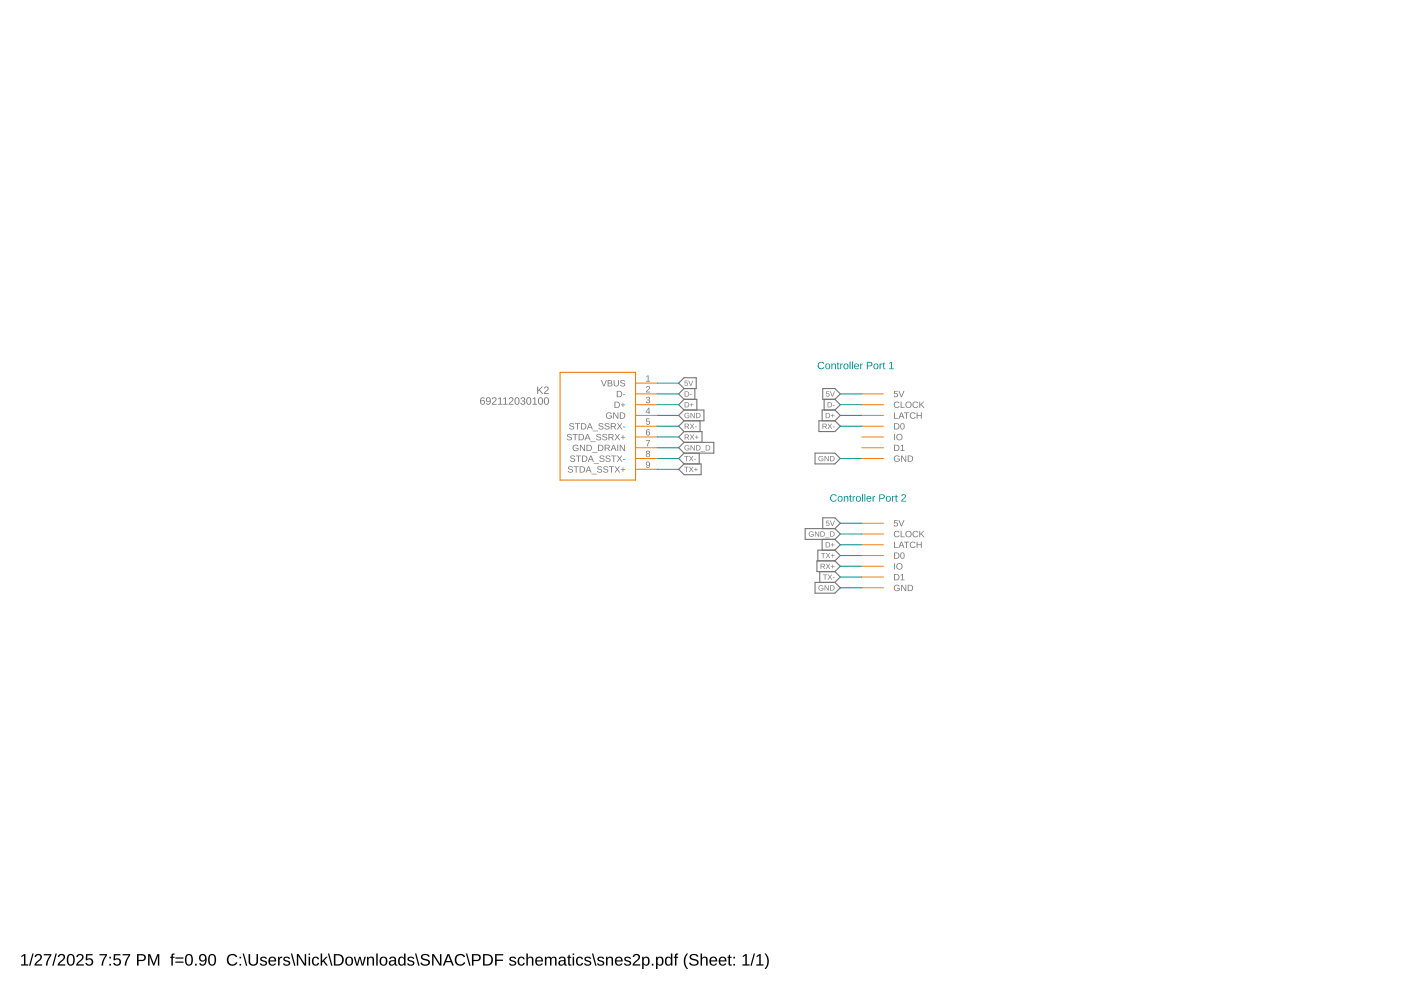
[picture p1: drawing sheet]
<svg xmlns="http://www.w3.org/2000/svg" width="297mm" height="210mm" viewBox="0 0 297 210" stroke-linecap="round" stroke-linejoin="round" font-family="sans-serif">
<path d="M4.5 202.7l.6-.4h.3v2.2h.6v.2h-1.5v-.2h.6v-1.9l-.6 .4zM6.9 202.2h.2l-.7 2.6h-.2zM7.6 202.4a.79 .79 0 0 1 1.2 .2 .79 .79 0 0 1-.4 1.1l-.7 .8h1.2v.2h-1.6l.1-.4 .5-.6a.72 .72 0 0 0 .4-1.2l-.5 .1-.2 .3h-.3zM9.3 202.3h1.6l-.7 1.6-.1 .8h-.4a3.8 3.8 0 0 1 .9-2.1h-1.3zM11.8 202.2h.3l-.7 2.6h-.3zM12.5 202.4a.79 .79 0 0 1 1.2 .2 .79 .79 0 0 1-.4 1.1l-.7 .8h1.2v.2h-1.6l.1-.4 .6-.6a.72 .72 0 0 0 .3-1.2l-.5 .1-.1 .3h-.4zM14.5 202.4a.91 .91 0 0 1 1.1 .1 .91 .91 0 0 1 .2 1 .89 .89 0 0 1-.3 1.1 .89 .89 0 0 1-1.1-.2l-.2-.5v-.8zM14.7 202.6a1.65 1.65 0 0 0 .1 1.9h.2a1.12 1.12 0 0 0 .5-1.6l-.3-.4zM16.4 202.4a.79 .79 0 0 1 1.3 .2 .79 .79 0 0 1-.5 1.1l-.7 .8h1.3v.2h-1.6l.1-.4 .5-.6a.72 .72 0 0 0 .4-1.2l-.6 .1-.1 .3h-.3zM18.2 202.3h1.4v.3h-1.1v.7a.83 .83 0 0 1 1.1 .2 .83 .83 0 0 1-.1 1.1 .83 .83 0 0 1-1.1 0l-.3-.4 .3-.1a.55 .55 0 0 0 .8 .3 .55 .55 0 0 0 .1-.9 .55 .55 0 0 0-.8 .1h-.3zM21.1 202.3h1.6l-.7 1.6-.1 .8h-.4a3.8 3.8 0 0 1 .9-2.1h-1.3zM23.2 202.9h.3v.3h-.3zM23.2 204.4h.3v.3h-.3zM24.1 202.3h1.4v.3h-1.1v.7a.83 .83 0 0 1 1.1 .2 .83 .83 0 0 1-.1 1.1 .83 .83 0 0 1-1.1 0l-.3-.4 .3-.1a.55 .55 0 0 0 .8 .3 .55 .55 0 0 0 .1-.9 .55 .55 0 0 0-.8 .1h-.3zM26 202.3h1.6l-.7 1.6-.1 .8h-.4a3.8 3.8 0 0 1 .9-2.1h-1.3zM29 202.3a2.12 2.12 0 0 1 1.7 .2 .76 .76 0 0 1 .2 .8 .76 .76 0 0 1-.8 .5h-.7v.9h-.4zM29.4 202.6v.9h1a.49 .49 0 0 0-.1-.9zM31.4 202.3h.4l.8 2.1 .7-2.1h.5v2.4h-.3v-2.1l-.8 2.1h-.2l-.8-2.1v2.1h-.3zM36.4 202.3l.6-.1v.2l-.3 .2-.1 .3h.4v.2h-.4v1.6h-.3v-1.6h-.2v-.2h.2zM37.2 203h1.7v.2h-1.7zM37.2 203.9h1.7v.2h-1.7zM39.6 202.4a.91 .91 0 0 1 1 .1 .91 .91 0 0 1 .3 1 .89 .89 0 0 1-.3 1.1 .89 .89 0 0 1-1.2-.2l-.2-.5v-.8zM39.7 202.6a1.65 1.65 0 0 0 .2 1.9h.2a1.12 1.12 0 0 0 .4-1.6l-.3-.4zM41.4 204.3h.3v.4h-.3zM42.4 202.5a.89 .89 0 0 1 1.1-.1 .89 .89 0 0 1 .3 1.1 .94 .94 0 0 1-.3 1 .94 .94 0 0 1-1.1 0l-.2-.2 .3-.1a.52 .52 0 0 0 .7 .3 .52 .52 0 0 0 .3-.7v-.2a.78 .78 0 0 1-1.2 .1 .78 .78 0 0 1 .1-1.2zM42.4 203.1a.55 .55 0 0 0 1.1 0 .55 .55 0 0 0-1.1 0zM44.5 202.4a.91 .91 0 0 1 1.1 .1 .91 .91 0 0 1 .2 1 .89 .89 0 0 1-.3 1.1 .89 .89 0 0 1-1.2-.2l-.2-.5v-.8zM44.7 202.6a1.65 1.65 0 0 0 .1 1.9h.2a1.12 1.12 0 0 0 .4-1.6l-.3-.4zM48.4 202.6a1.21 1.21 0 0 1 1.9 .3l-.3 .1a.9 .9 0 0 0-1.3-.3 .9 .9 0 0 0-.2 1.3 .84 .84 0 0 0 .8 .5 .84 .84 0 0 0 .8-.5l.2 .1a1.25 1.25 0 0 1-1.8 .4 1.25 1.25 0 0 1-.1-1.9zM50.8 202.9h.3v.3h-.3zM50.8 204.4h.3v.3h-.3zM51.4 202.2h.3l.7 2.6h-.2zM52.7 202.3h.3v1.5a.68 .68 0 0 0 .7 .7 .68 .68 0 0 0 .7-.7v-1.5h.3v1.5a1.01 1.01 0 0 1-1 1 1.01 1.01 0 0 1-1-1zM55.3 203a.85 .85 0 0 1 1.3 .3h-.3a.39 .39 0 0 0-.5-.3 .39 .39 0 0 0-.2 .5l.1 .1a.67 .67 0 0 1 .7 .2 .67 .67 0 0 1 .1 .7 .91 .91 0 0 1-1.4-.2l.3-.1a.45 .45 0 0 0 .5 .4 .45 .45 0 0 0 .3-.5l-.1-.1a.82 .82 0 0 1-.9-.8zM57.1 203.1a.85 .85 0 0 1 1-.2 .85 .85 0 0 1 .5 1h-1.4a.54 .54 0 0 0 .4 .6 .54 .54 0 0 0 .6-.3l.3 .1a.92 .92 0 0 1-1.3 .3 .92 .92 0 0 1-.2-1.3zM57.4 203.2l-.2 .4h1l-.3-.5zM59 202.9h.2l.1 .3 .1-.3 .4-.1v.3h-.3l-.2 .3v1.3h-.3zM60.2 203a.85 .85 0 0 1 1.3 .3h-.3a.39 .39 0 0 0-.5-.3 .39 .39 0 0 0-.2 .5l.2 .1a.67 .67 0 0 1 .6 .2 .67 .67 0 0 1 .1 .7 .91 .91 0 0 1-1.4-.2l.3-.1a.45 .45 0 0 0 .5 .4 .45 .45 0 0 0 .4-.5l-.1-.1a.82 .82 0 0 1-1-.8zM61.7 202.2h.2l.7 2.6h-.2zM62.9 202.3h.4l1.3 2.1v-2.1h.3v2.4h-.4l-1.3-2v2h-.3zM65.4 202.2h.3v.3h-.3zM65.4 202.9h.3v1.8h-.3zM66.3 203.1a.76 .76 0 0 1 1.3 .3h-.3a.48 .48 0 0 0-.6-.3 .48 .48 0 0 0-.2 .7 .48 .48 0 0 0 .2 .7 .48 .48 0 0 0 .6-.4l.4 .1a.79 .79 0 0 1-1 .5 .79 .79 0 0 1-.6-.9zM68 202.2h.3v1.6l.8-.9h.4l-.8 .8 .8 1h-.3l-.7-.8-.2 .2v.6h-.3zM69.5 202.2h.3l.7 2.6h-.3zM70.8 202.3h.8a1.22 1.22 0 0 1 1.3 1.2 1.22 1.22 0 0 1-1.2 1.2h-.9zM71.1 202.6v1.9h.6a1 1 0 0 0 .8-1.3 1 1 0 0 0-1.4-.6zM73.4 203.1a.94 .94 0 0 1 1.5 .5 .94 .94 0 0 1-1.1 1.1l-.4-.2-.2-.4zM73.7 203.1a.86 .86 0 0 0 .3 1.4 .79 .79 0 0 0 .5-.7 .79 .79 0 0 0-.5-.7zM75 202.9h.3l.4 1.6 .4-1.6h.4l.4 1.6 .4-1.6h.3l-.6 1.8h-.3l-.4-1.6-.4 1.6h-.4zM77.8 202.9h.3v.3a.63 .63 0 0 1 .7-.4 .63 .63 0 0 1 .5 .7v1.2h-.3v-1.2a.45 .45 0 0 0-.5-.5 .45 .45 0 0 0-.4 .6v1.1h-.3zM79.8 202.2h.3v2.5h-.3zM80.7 203.1a.94 .94 0 0 1 1.5 .5 .94 .94 0 0 1-1.2 1.1l-.3-.2-.2-.4zM81 203.1a.86 .86 0 0 0 .3 1.4 .79 .79 0 0 0 .5-.7 .79 .79 0 0 0-.5-.7zM82.7 202.9a.74 .74 0 0 1 .8-.1 .74 .74 0 0 1 .5 .7v.9l.3 .1v.2h-.4l-.2-.3a.63 .63 0 0 1-.8 .4 .63 .63 0 0 1-.4-.8 .63 .63 0 0 1 .7-.4h.5a.42 .42 0 0 0-.3-.5 .42 .42 0 0 0-.6 .3l-.3-.1zM82.9 203.9a.41 .41 0 0 0 .1 .7 .41 .41 0 0 0 .6-.4l.1-.4zM84.6 203.1l.5-.3 .6 .3v-.9h.3v2.5h-.3v-.3a.71 .71 0 0 1-.9 .3 .71 .71 0 0 1-.4-.9zM84.8 203.2a.91 .91 0 0 0 .4 1.3 .79 .79 0 0 0 .5-.7 .79 .79 0 0 0-.5-.7zM86.6 203a.85 .85 0 0 1 1.2 .3h-.3a.39 .39 0 0 0-.4-.3 .39 .39 0 0 0-.3 .5l.2 .1a.67 .67 0 0 1 .7 .2 .67 .67 0 0 1 .1 .7 .91 .91 0 0 1-1.5-.2l.3-.1a.45 .45 0 0 0 .5 .4 .45 .45 0 0 0 .4-.5l-.1-.1a.82 .82 0 0 1-1-.8zM88 202.2h.3l.7 2.6h-.3zM89.3 202.6a1.11 1.11 0 0 1 1.8 .2l-.3 .1a.63 .63 0 0 0-.7-.4 .63 .63 0 0 0-.5 .5l.6 .3a.75 .75 0 0 1 1 .8 .75 .75 0 0 1-1 .7 .89 .89 0 0 1-1.1-.7h.3a.73 .73 0 0 0 .8 .4 .73 .73 0 0 0 .6-.5l-.7-.4a.72 .72 0 0 1-.8-1zM91.6 202.3h.4l1.3 2.1v-2.1h.3v2.4h-.4l-1.3-2v2h-.3zM94.9 202.3h.4l.9 2.4h-.3l-.3-.7h-1.1l-.3 .7h-.3zM95.1 202.5l-.5 1.3h.9zM96.7 202.6a1.21 1.21 0 0 1 1.9 .3l-.3 .1a.9 .9 0 0 0-1.3-.3 .9 .9 0 0 0-.1 1.3 .84 .84 0 0 0 .7 .5 .84 .84 0 0 0 .8-.5l.3 .1a1.25 1.25 0 0 1-1.9 .4 1.25 1.25 0 0 1-.1-1.9zM98.8 202.2h.3l.7 2.6h-.3zM100.1 202.3a2.12 2.12 0 0 1 1.6 .2 .76 .76 0 0 1 .2 .8 .76 .76 0 0 1-.8 .5h-.7v.9h-.3zM100.4 202.6v.9h1a.49 .49 0 0 0 0-.9zM102.4 202.3h.8a1.22 1.22 0 0 1 1.3 1.2 1.22 1.22 0 0 1-1.2 1.2h-.9zM102.7 202.6v1.9h.6a1 1 0 0 0 .9-1.3 1 1 0 0 0-1.5-.6zM105 202.3h1.7v.3h-1.4v.9h1.4v.2h-1.4v1h-.3zM108.2 203a.85 .85 0 0 1 1.2 .3h-.3a.39 .39 0 0 0-.4-.3 .39 .39 0 0 0-.3 .5l.2 .1a.67 .67 0 0 1 .7 .2 .67 .67 0 0 1 .1 .7 .91 .91 0 0 1-1.5-.2l.3-.1a.45 .45 0 0 0 .5 .4 .45 .45 0 0 0 .4-.5l-.1-.1a.82 .82 0 0 1-1-.8zM109.9 203.1a.76 .76 0 0 1 1.4 .3h-.4a.48 .48 0 0 0-.6-.3 .48 .48 0 0 0-.2 .7 .48 .48 0 0 0 .2 .7 .48 .48 0 0 0 .6-.4l.4 .1a.79 .79 0 0 1-1 .5 .79 .79 0 0 1-.6-.9zM111.6 202.2h.3v1a.63 .63 0 0 1 .7-.4 .63 .63 0 0 1 .5 .7v1.2h-.3v-1.2a.45 .45 0 0 0-.5-.5 .45 .45 0 0 0-.4 .6v1.1h-.3zM113.7 203.1a.85 .85 0 0 1 1-.2 .85 .85 0 0 1 .4 1h-1.3a.54 .54 0 0 0 .3 .6 .54 .54 0 0 0 .7-.3l.3 .1a.92 .92 0 0 1-1.3 .3 .92 .92 0 0 1-.2-1.3zM113.9 203.2l-.1 .4h1l-.3-.5zM115.5 202.9h.3v.3a.58 .58 0 0 1 .6-.4 .58 .58 0 0 1 .5 .4 .58 .58 0 0 1 .7-.4 .58 .58 0 0 1 .4 .7v1.2h-.3v-1.4a.41 .41 0 0 0-.6-.2 .41 .41 0 0 0-.2 .5v1.1h-.3v-1.4a.41 .41 0 0 0-.5-.2 .41 .41 0 0 0-.3 .5v1.1h-.3zM118.7 202.9a.74 .74 0 0 1 .8-.1 .74 .74 0 0 1 .4 .7v.9l.3 .1v.2h-.4l-.2-.3a.63 .63 0 0 1-.8 .4 .63 .63 0 0 1-.4-.8 .63 .63 0 0 1 .8-.4h.4a.42 .42 0 0 0-.3-.5 .42 .42 0 0 0-.5 .3l-.3-.1zM118.8 203.9a.41 .41 0 0 0 .1 .7 .41 .41 0 0 0 .6-.4l.1-.4zM120.6 202.4h.2v.5h.3v.2h-.3v1.2l.1 .2h.3v.2h-.6l-.1-.1v-1.5h-.3v-.2h.3zM121.4 202.2h.3v.3h-.3zM121.4 202.9h.3v1.8h-.3zM122.3 203.1a.76 .76 0 0 1 1.3 .3h-.3a.48 .48 0 0 0-.6-.3 .48 .48 0 0 0-.3 .7 .48 .48 0 0 0 .3 .7 .48 .48 0 0 0 .6-.4l.3 .1a.79 .79 0 0 1-.9 .5 .79 .79 0 0 1-.6-.9zM124.1 203a.85 .85 0 0 1 1.2 .3h-.2a.39 .39 0 0 0-.5-.3 .39 .39 0 0 0-.3 .5l.2 .1a.67 .67 0 0 1 .7 .2 .67 .67 0 0 1 .1 .7 .91 .91 0 0 1-1.5-.2l.3-.1a.45 .45 0 0 0 .5 .4 .45 .45 0 0 0 .4-.5l-.1-.1a.82 .82 0 0 1-1-.8zM125.5 202.2h.3l.7 2.6h-.3zM126.8 203a.85 .85 0 0 1 1.3 .3h-.3a.39 .39 0 0 0-.5-.3 .39 .39 0 0 0-.3 .5l.2 .1a.67 .67 0 0 1 .7 .2 .67 .67 0 0 1 .1 .7 .91 .91 0 0 1-1.4-.2l.3-.1a.45 .45 0 0 0 .5 .4 .45 .45 0 0 0 .3-.5l-.1-.1a.82 .82 0 0 1-.9-.8zM128.5 202.9h.3v.3a.63 .63 0 0 1 .7-.4 .63 .63 0 0 1 .5 .7v1.2h-.3v-1.2a.45 .45 0 0 0-.5-.5 .45 .45 0 0 0-.4 .6v1.1h-.3zM130.6 203.1a.85 .85 0 0 1 1-.2 .85 .85 0 0 1 .4 1h-1.3a.54 .54 0 0 0 .3 .6 .54 .54 0 0 0 .7-.3l.3 .1a.92 .92 0 0 1-1.3 .3 .92 .92 0 0 1-.2-1.3zM130.8 203.2l-.1 .4h1l-.3-.5zM132.5 203a.85 .85 0 0 1 1.3 .3h-.3a.39 .39 0 0 0-.5-.3 .39 .39 0 0 0-.3 .5l.2 .1a.67 .67 0 0 1 .7 .2 .67 .67 0 0 1 .1 .7 .91 .91 0 0 1-1.4-.2l.3-.1a.45 .45 0 0 0 .5 .4 .45 .45 0 0 0 .3-.5l-.1-.1a.82 .82 0 0 1-.9-.8zM134.4 202.4a.79 .79 0 0 1 1.2 .2 .79 .79 0 0 1-.4 1.1l-.7 .8h1.2v.2h-1.6l.1-.4 .5-.6a.72 .72 0 0 0 .4-1.2l-.5 .1-.1 .3h-.4zM136.1 202.9h.3l.1 .3a.71 .71 0 0 1 .9-.3 .71 .71 0 0 1 .3 .9 .76 .76 0 0 1-.9 .9l-.3-.3v1.1h-.3zM136.7 203.1a.84 .84 0 0 0 .3 1.4 .83 .83 0 0 0 0-1.4zM138.2 204.3h.3v.4h-.3zM139.1 202.9h.3v.3a.71 .71 0 0 1 .9-.3 .71 .71 0 0 1 .4 .9 .76 .76 0 0 1-1 .9l-.3-.3v1.1h-.3zM139.6 203.1a.84 .84 0 0 0 .3 1.4 .83 .83 0 0 0 0-1.4zM141.1 203.1l.6-.3 .5 .3v-.9h.4v2.5h-.3v-.3a.71 .71 0 0 1-1 .3 .71 .71 0 0 1-.3-.9zM141.4 203.2a.91 .91 0 0 0 .3 1.3 .79 .79 0 0 0 .5-.7 .79 .79 0 0 0-.5-.7zM143.2 202.3l.6-.1v.2l-.4 .2v.3h.4v.2h-.4v1.6h-.3v-1.6h-.3v-.2h.3zM145.6 202.2h.3a2.48 2.48 0 0 0 0 3.3 1.06 1.06 0 0 1-.9-1.1 2.47 2.47 0 0 1 .6-2.2zM146.3 202.6a1.11 1.11 0 0 1 1.8 .2l-.4 .1a.63 .63 0 0 0-.6-.4 .63 .63 0 0 0-.6 .5l.7 .3a.75 .75 0 0 1 .9 .8 .75 .75 0 0 1-1 .7 .89 .89 0 0 1-1-.7h.3a.73 .73 0 0 0 .7 .4 .73 .73 0 0 0 .7-.5l-.7-.4a.72 .72 0 0 1-.8-1zM148.5 202.2h.3v1a.63 .63 0 0 1 .8-.4 .63 .63 0 0 1 .4 .7v1.2h-.3v-1.2a.45 .45 0 0 0-.5-.5 .45 .45 0 0 0-.4 .6v1.1h-.3zM150.6 203.1a.85 .85 0 0 1 1-.2 .85 .85 0 0 1 .5 1h-1.4a.54 .54 0 0 0 .4 .6 .54 .54 0 0 0 .6-.3l.3 .1a.92 .92 0 0 1-1.3 .3 .92 .92 0 0 1-.2-1.3zM150.9 203.2l-.2 .4h1l-.3-.5zM152.6 203.1a.85 .85 0 0 1 1-.2 .85 .85 0 0 1 .4 1h-1.3a.54 .54 0 0 0 .3 .6 .54 .54 0 0 0 .7-.3l.3 .1a.92 .92 0 0 1-1.3 .3 .92 .92 0 0 1-.2-1.3zM152.8 203.2l-.1 .4h1l-.3-.5zM154.6 202.4h.2v.5h.3v.2h-.3v1.2l.1 .2h.2v.2h-.5l-.1-.1v-1.5h-.3v-.2h.3zM155.5 202.9h.3v.3h-.3zM155.5 204.4h.3v.3h-.3zM157.5 202.7l.5-.4h.3v2.2h.6v.2h-1.5v-.2h.6v-1.9l-.5 .4zM159.8 202.2h.3l-.7 2.6h-.3zM160.4 202.7l.6-.4h.3v2.2h.6v.2h-1.5v-.2h.6v-1.9l-.6 .4zM162.1 202.2a1.06 1.06 0 0 1 .8 1 2.47 2.47 0 0 1-.5 2.3h-.3a2.48 2.48 0 0 0 0-3.3z" fill="#000"/>
<g fill="#757575">
<path d="M137 79.8l.5-.2v1.2h.3v.1h-.8v-.1h.3v-1.1l-.3 .3z"/>
<path d="M137.1 81.9a.45 .45 0 0 1 .7 .2 .45 .45 0 0 1-.4 .7l-.3 .3h.7v.1h-.9l.5-.7a.27 .27 0 0 0 .2-.4 .27 .27 0 0 0-.5 .1h-.1z"/>
<path d="M137.1 84.2a.38 .38 0 0 1 .6 0 .38 .38 0 0 1-.2 .6 .36 .36 0 0 1 .3 .4 .36 .36 0 0 1-.4 .3l-.4-.2-.1-.2h.2a.27 .27 0 0 0 .4 .3 .27 .27 0 0 0 .1-.5h-.4v-.2a.26 .26 0 0 0 .4-.1 .26 .26 0 0 0-.2-.3 .26 .26 0 0 0-.3 .2h-.2z"/>
<path d="M137 88.7h.8v.2h-.6l-.1 .4a.45 .45 0 0 1 .7 .2 .45 .45 0 0 1-.3 .6 .45 .45 0 0 1-.6-.3l.5 .1a.3 .3 0 0 0 .2-.4 .3 .3 0 0 0-.5-.1h-.1z"/>
<path d="M136.9 93.3h.9l-.4 1.3h-.2v-.3l.5-.9h-.8z"/>
<path d="M102 84.3h.5l.3 .2-.6-.1-.2 .6a.5 .5 0 0 1 .7 .1 .5 .5 0 0 1-.2 .7 .5 .5 0 0 1-.7-.3v-.7zM102 85.3a.33 .33 0 0 0 .6 0 .33 .33 0 0 0-.6 0zM103.2 84.4a.63 .63 0 0 1 .8 0 .63 .63 0 0 1 0 .8 .52 .52 0 0 1-.3 .6 .52 .52 0 0 1-.6-.3l.6 .1 .2-.5a.5 .5 0 0 1-.8 0 .5 .5 0 0 1 .1-.7zM103.2 84.8a.34 .34 0 0 0 .6 0 .34 .34 0 0 0-.6 0zM104.4 84.3a.53 .53 0 0 1 .9 .3 .53 .53 0 0 1-.5 .7l-.3 .3h.8v.2h-1l.1-.4 .4-.4a.32 .32 0 0 0 .2-.5 .32 .32 0 0 0-.5 .2l-.2-.1zM105.6 84.5l.6-.2v1.3h.4v.2h-1v-.2h.4v-1.2l-.4 .3zM106.7 84.5l.6-.2v1.3h.3v.2h-.9v-.2h.4v-1.2l-.4 .3zM108 84.3a.53 .53 0 0 1 .8 .3 .53 .53 0 0 1-.4 .7l-.3 .3h.8v.2h-1l.1-.4 .4-.4a.32 .32 0 0 0 .2-.5 .32 .32 0 0 0-.5 .2l-.2-.1zM109.3 84.3a.58 .58 0 0 1 .7 .1 .58 .58 0 0 1 .1 .6 .58 .58 0 0 1-.5 .8 .58 .58 0 0 1-.5-.8zM109.5 84.4a.87 .87 0 0 0 .1 1.3 .77 .77 0 0 0 0-1.3zM110.5 84.3a.45 .45 0 0 1 .7 0 .45 .45 0 0 1-.2 .7 .41 .41 0 0 1 .4 .5 .41 .41 0 0 1-.5 .3l-.5-.2-.1-.2h.2a.31 .31 0 0 0 .5 .3 .31 .31 0 0 0 .1-.5l-.4-.1v-.2a.3 .3 0 0 0 .4-.1 .3 .3 0 0 0-.2-.4 .3 .3 0 0 0-.4 .3l-.2-.1zM111.8 84.3a.58 .58 0 0 1 .7 .1 .58 .58 0 0 1 .1 .6 .58 .58 0 0 1-.5 .8 .58 .58 0 0 1-.5-.8zM112 84.4a.87 .87 0 0 0 .1 1.3 .77 .77 0 0 0 0-1.3zM112.9 84.5l.6-.2v1.3h.4v.2h-1v-.2h.4v-1.2l-.4 .3zM114.3 84.3a.58 .58 0 0 1 .7 .1 .58 .58 0 0 1 .1 .6 .58 .58 0 0 1-.5 .8 .58 .58 0 0 1-.5-.8zM114.5 84.4a.87 .87 0 0 0 .1 1.3 .77 .77 0 0 0 0-1.3zM115.5 84.3a.58 .58 0 0 1 .7 .1 .58 .58 0 0 1 .2 .6 .58 .58 0 0 1-.5 .8 .58 .58 0 0 1-.6-.8zM115.7 84.4a.87 .87 0 0 0 .2 1.3 .77 .77 0 0 0 0-1.3z"/>
<path d="M113.9 82h.2v.7l.8-.7h.2l-.7 .6 .8 .9h-.3l-.6-.7-.2 .1v.6h-.2zM115.5 82.1a.53 .53 0 0 1 .8 .2 .53 .53 0 0 1-.5 .7l-.3 .3h.8v.2h-1l.2-.3 .4-.4a.32 .32 0 0 0 .2-.6 .32 .32 0 0 0-.6 .2h-.2z"/>
<path d="M127.4 80.6h.2l.4 1.2 .5-1.2h.2l-.6 1.3h-.2zM128.8 80.6l.9 .1 .1 .3-.3 .2 .3 .2-.1 .4-.9 .1zM129 80.7v.5l.6-.2-.1-.2zM129 81.3v.5l.7-.2-.2-.3zM130.1 80.6h.2v.8a.37 .37 0 0 0 .4 .4 .37 .37 0 0 0 .3-.4v-.8h.2v.8a.55 .55 0 0 1-.5 .5 .55 .55 0 0 1-.6-.5zM131.6 80.7l.6-.1 .3 .3h-.2a.31 .31 0 0 0-.3-.2 .31 .31 0 0 0-.2 .4 .56 .56 0 0 1 .5 .1 .56 .56 0 0 1 .1 .6l-.2 .1a.6 .6 0 0 1-.8-.3h.2a.35 .35 0 0 0 .4 .2 .35 .35 0 0 0 .3-.4l-.6-.2a.32 .32 0 0 1-.2-.2 .32 .32 0 0 1 .1-.3z"/>
<path d="M130.8 82.9h.4a.66 .66 0 0 1 .7 .6 .66 .66 0 0 1-.6 .7h-.5zM131 83v1.1a.56 .56 0 0 0 .7-.6 .56 .56 0 0 0-.7-.5zM132.1 83.6h.5v.2h-.5z"/>
<path d="M130.3 85.2h.4a.66 .66 0 0 1 .7 .6 .66 .66 0 0 1-.6 .7h-.5zM130.5 85.3v1a.56 .56 0 0 0 .7-.5 .56 .56 0 0 0-.7-.5zM132 85.4h.1v.4h.4v.1h-.4v.4h-.1v-.4h-.4v-.1h.4z"/>
<path d="M128.6 87.6l.7-.2 .4 .3-.2 .1a.52 .52 0 0 0-.7 0 .52 .52 0 0 0 0 .8 .52 .52 0 0 0 .8-.1v-.2h-.4v-.2h.5v.5a.73 .73 0 0 1-1 0 .73 .73 0 0 1-.1-1zM130 87.4h.2l.8 1.2-.1-1.2h.2v1.4h-.2l-.7-1.2v1.2h-.2zM131.4 87.4h.5a.66 .66 0 0 1 .7 .7 .66 .66 0 0 1-.7 .7h-.5zM131.6 87.6v1a.56 .56 0 0 0 .8-.5 .56 .56 0 0 0-.8-.5z"/>
<path d="M137.5 86.4h.2v.9h.2v.2h-.2v.3h-.2v-.3h-.6zM137.5 86.6l-.4 .7h.4z"/>
<path d="M120.8 89.8l.6-.1 .3 .3-.2 .1a.31 .31 0 0 0-.3-.3 .31 .31 0 0 0-.2 .4 .56 .56 0 0 1 .5 .2 .56 .56 0 0 1 .1 .6l-.2 .1a.6 .6 0 0 1-.8-.4h.2a.35 .35 0 0 0 .4 .3 .35 .35 0 0 0 .3-.4l-.6-.2a.32 .32 0 0 1-.2-.3 .32 .32 0 0 1 .1-.3zM121.9 89.7h1.1v.2h-.5v1.2h-.2v-1.2h-.4zM123.2 89.7h.4a.66 .66 0 0 1 .7 .7 .66 .66 0 0 1-.6 .7h-.5zM123.4 89.9v1a.56 .56 0 0 0 .7-.5 .56 .56 0 0 0-.7-.5zM125 89.7h.2l.5 1.4h-.2l-.1-.4h-.6l-.2 .4h-.2zM125.1 89.9l-.3 .6h.5zM125.7 91.3h1.1v.1h-1.1zM127 89.8l.6-.1 .3 .3-.1 .1a.31 .31 0 0 0-.4-.3 .31 .31 0 0 0-.2 .4 .56 .56 0 0 1 .5 .2 .56 .56 0 0 1 .1 .6l-.2 .1a.6 .6 0 0 1-.7-.4h.1a.35 .35 0 0 0 .4 .3 .35 .35 0 0 0 .3-.4l-.6-.2a.32 .32 0 0 1-.2-.3 .32 .32 0 0 1 .1-.3zM128.3 89.8l.6-.1 .3 .3-.2 .1a.31 .31 0 0 0-.3-.3 .31 .31 0 0 0-.3 .4 .56 .56 0 0 1 .6 .2 .56 .56 0 0 1 .1 .6l-.2 .1a.6 .6 0 0 1-.8-.4h.2a.35 .35 0 0 0 .4 .3 .35 .35 0 0 0 .3-.4l-.6-.2a.32 .32 0 0 1-.2-.3 .32 .32 0 0 1 .1-.3zM129.5 89.7h.6a.38 .38 0 0 1 .5 .3 .38 .38 0 0 1-.3 .5l.3 .6h-.2l-.3-.6h-.4v.6h-.2zM129.7 89.9v.5h.4a.25 .25 0 0 0 .3-.3 .25 .25 0 0 0-.3-.2zM130.8 89.7h.2l.4 .6 .3-.6h.2l-.4 .7 .5 .7h-.2l-.4-.6-.4 .6h-.2l.5-.7zM132.1 90.5h.5v.1h-.5z"/>
<path d="M120.4 92.1l.5-.1 .3 .3h-.1a.31 .31 0 0 0-.4-.2 .31 .31 0 0 0-.2 .4 .56 .56 0 0 1 .6 .2 .56 .56 0 0 1 0 .6h-.1a.6 .6 0 0 1-.8-.3h.1a.35 .35 0 0 0 .5 .3 .35 .35 0 0 0 .2-.5l-.6-.1a.32 .32 0 0 1-.2-.3 .32 .32 0 0 1 .2-.3zM121.4 92h1.1v.2h-.5v1.1h-.1v-1.1h-.5zM122.7 92h.4a.66 .66 0 0 1 .7 .7 .66 .66 0 0 1-.6 .6h-.5zM122.9 92.2v1a.56 .56 0 0 0 .8-.5 .56 .56 0 0 0-.8-.5zM124.5 92h.2l.5 1.3h-.2l-.1-.3h-.6l-.2 .3h-.2zM124.6 92.2l-.3 .6h.5zM125.2 93.6h1.1v.1h-1.1zM126.6 92.1l.5-.1 .3 .3h-.1a.31 .31 0 0 0-.4-.2 .31 .31 0 0 0-.2 .4 .56 .56 0 0 1 .6 .2 .56 .56 0 0 1 0 .6h-.1a.6 .6 0 0 1-.8-.3h.1a.35 .35 0 0 0 .5 .3 .35 .35 0 0 0 .2-.5l-.5-.1a.32 .32 0 0 1-.3-.3 .32 .32 0 0 1 .2-.3zM127.8 92.1l.6-.1 .3 .3h-.1a.31 .31 0 0 0-.4-.2 .31 .31 0 0 0-.2 .4 .56 .56 0 0 1 .5 .2 .56 .56 0 0 1 .1 .6h-.2a.6 .6 0 0 1-.7-.3h.1a.35 .35 0 0 0 .4 .3 .35 .35 0 0 0 .3-.5l-.6-.1a.32 .32 0 0 1-.2-.3 .32 .32 0 0 1 .1-.3zM129 92h.6a.38 .38 0 0 1 .5 .3 .38 .38 0 0 1-.3 .5l.4 .5h-.3l-.3-.5h-.4v.5h-.2zM129.2 92.2v.5h.4a.25 .25 0 0 0 .3-.3 .25 .25 0 0 0-.3-.2zM130.3 92h.2l.4 .5 .3-.5h.2l-.4 .6 .5 .7h-.2l-.4-.5-.4 .5h-.2l.5-.6zM132 92.2h.2v.4h.4v.2h-.4v.4h-.2v-.4h-.4v-.2h.4z"/>
<path d="M137.1 91.2l.3-.2 .4 .3-.5-.1-.2 .5a.45 .45 0 0 1 .7 .1 .45 .45 0 0 1-.4 .7 .45 .45 0 0 1-.4-.6zM137.1 91.9a.3 .3 0 0 0 .6 0 .3 .3 0 0 0-.6 0z"/>
<path d="M121.6 94.5l.7-.2 .3 .3h-.1a.52 .52 0 0 0-.8 .1 .52 .52 0 0 0 0 .7 .52 .52 0 0 0 .8 0v-.3h-.4v-.1h.6v.4a.73 .73 0 0 1-1.1 .1 .73 .73 0 0 1 0-1zM123 94.3h.2l.7 1.1v-1.1h.1v1.3h-.2l-.7-1.1v1.1h-.1zM124.3 94.3h.5a.66 .66 0 0 1 .7 .6 .66 .66 0 0 1-.7 .7h-.5zM124.5 94.4v1.1a.56 .56 0 0 0 .8-.5 .56 .56 0 0 0-.8-.6zM125.6 95.9h1.1v.1h-1.1zM126.8 94.3h.4a.66 .66 0 0 1 .7 .6 .66 .66 0 0 1-.6 .7h-.5zM127 94.4v1.1a.56 .56 0 0 0 .8-.5 .56 .56 0 0 0-.8-.6zM128.2 94.3h.6a.38 .38 0 0 1 .5 .3 .38 .38 0 0 1-.3 .5l.3 .5h-.2l-.3-.5h-.4v.5h-.2zM128.4 94.4v.5h.4a.25 .25 0 0 0 .3-.2 .25 .25 0 0 0-.3-.3zM130 94.3h.2l.5 1.3h-.2l-.1-.4h-.6l-.2 .4h-.2zM130.1 94.4l-.3 .7h.5zM130.9 94.3h.2v1.3h-.2zM131.4 94.3h.2l.7 1.1v-1.1h.2v1.3h-.2l-.7-1.1v1.1h-.2z"/>
<path d="M121.1 96.7l.5-.1 .3 .3h-.1a.31 .31 0 0 0-.4-.2 .31 .31 0 0 0-.2 .4 .56 .56 0 0 1 .5 .1 .56 .56 0 0 1 .1 .6l-.1 .1a.6 .6 0 0 1-.8-.3h.1a.35 .35 0 0 0 .5 .2 .35 .35 0 0 0 .2-.4l-.6-.2a.32 .32 0 0 1-.2-.2 .32 .32 0 0 1 .2-.3zM122.1 96.6h1.1v.1h-.5v1.2h-.1v-1.2h-.5zM123.4 96.6h.4a.66 .66 0 0 1 .7 .6 .66 .66 0 0 1-.6 .7h-.5zM123.6 96.7v1.1a.56 .56 0 0 0 .8-.6 .56 .56 0 0 0-.8-.5zM125.2 96.6h.2l.5 1.3h-.2l-.1-.4h-.6l-.2 .4h-.2zM125.3 96.7l-.3 .7h.5zM125.9 98.2h1.1v.1h-1.1zM127.3 96.7l.5-.1 .3 .3h-.1a.31 .31 0 0 0-.4-.2 .31 .31 0 0 0-.2 .4 .56 .56 0 0 1 .6 .1 .56 .56 0 0 1 0 .6l-.1 .1a.6 .6 0 0 1-.8-.3h.1a.35 .35 0 0 0 .5 .2 .35 .35 0 0 0 .2-.4l-.5-.2a.32 .32 0 0 1-.3-.2 .32 .32 0 0 1 .2-.3zM128.5 96.7l.6-.1 .3 .3h-.1a.31 .31 0 0 0-.4-.2 .31 .31 0 0 0-.2 .4 .56 .56 0 0 1 .5 .1 .56 .56 0 0 1 .1 .6l-.2 .1a.6 .6 0 0 1-.7-.3h.1a.35 .35 0 0 0 .4 .2 .35 .35 0 0 0 .3-.4l-.6-.2a.32 .32 0 0 1-.2-.2 .32 .32 0 0 1 .1-.3zM129.6 96.6h1.1v.1h-.5v1.2h-.2v-1.2h-.4zM130.8 96.6h.2l.4 .5 .3-.5h.2l-.4 .6 .5 .7h-.2l-.4-.6-.4 .6h-.2l.5-.7zM132.1 97.3h.5v.2h-.5z"/>
<path d="M137.1 95.7a.39 .39 0 0 1 .6-.1 .39 .39 0 0 1-.1 .6 .38 .38 0 0 1 .1 .6 .38 .38 0 0 1-.6 0 .38 .38 0 0 1 .1-.6l-.2-.2zM137.1 95.9a.25 .25 0 0 0 .5 0 .25 .25 0 0 0-.5 0zM137.1 96.5a.3 .3 0 0 0 .6 0 .3 .3 0 0 0-.6 0z"/>
<path d="M120.6 98.9h.5l.3 .3h-.1a.31 .31 0 0 0-.4-.2 .31 .31 0 0 0-.2 .3 .56 .56 0 0 1 .6 .2 .56 .56 0 0 1 0 .6l-.1 .1a.6 .6 0 0 1-.8-.3l.1-.1a.35 .35 0 0 0 .5 .3 .35 .35 0 0 0 .2-.4l-.5-.2a.32 .32 0 0 1-.3-.2 .32 .32 0 0 1 .2-.4zM121.6 98.9h1.1v.1h-.5v1.2h-.1v-1.2h-.5zM122.9 98.9h.4a.66 .66 0 0 1 .7 .6 .66 .66 0 0 1-.6 .7h-.5zM123.1 99v1.1a.56 .56 0 0 0 .8-.6 .56 .56 0 0 0-.8-.5zM124.7 98.9h.2l.5 1.3h-.2l-.1-.4h-.6l-.2 .4h-.2zM124.8 99l-.3 .7h.5zM125.4 100.5h1.1v.1h-1.1zM126.8 98.9h.5l.4 .3h-.2a.31 .31 0 0 0-.4-.2 .31 .31 0 0 0-.2 .3 .56 .56 0 0 1 .6 .2 .56 .56 0 0 1 0 .6l-.1 .1a.6 .6 0 0 1-.8-.3l.2-.1a.35 .35 0 0 0 .4 .3 .35 .35 0 0 0 .2-.4l-.5-.2a.32 .32 0 0 1-.3-.2 .32 .32 0 0 1 .2-.4zM128.1 98.9h.5l.3 .3h-.1a.31 .31 0 0 0-.4-.2 .31 .31 0 0 0-.2 .3 .56 .56 0 0 1 .6 .2 .56 .56 0 0 1 0 .6l-.1 .1a.6 .6 0 0 1-.8-.3l.1-.1a.35 .35 0 0 0 .5 .3 .35 .35 0 0 0 .2-.4l-.5-.2a.32 .32 0 0 1-.3-.2 .32 .32 0 0 1 .2-.4zM129.1 98.9h1.1v.1h-.5v1.2h-.1v-1.2h-.5zM130.3 98.9h.2l.4 .5 .3-.5h.2l-.4 .6 .5 .7h-.2l-.4-.6-.4 .6h-.2l.5-.7zM132 99.1h.2v.4h.4v.1h-.4v.4h-.2v-.4h-.4v-.1h.4z"/>
<path d="M137.1 98a.63 .63 0 0 1 .7 .2 .63 .63 0 0 1-.1 .8l-.5 .2-.2-.3 .5 .1 .2-.5a.43 .43 0 0 1-.7 .1 .43 .43 0 0 1 .1-.6zM137.1 98.3a.3 .3 0 0 0 .5 0 .3 .3 0 0 0-.5 0z"/>
<path d="M189.6 82.9h.7v.1h-.6v.4a.45 .45 0 0 1 .6 .2 .45 .45 0 0 1-.2 .7 .45 .45 0 0 1-.6-.4l.4 .2a.3 .3 0 0 0 .3-.5 .3 .3 0 0 0-.5 0h-.2zM190.5 82.9h.2l.4 1.1 .5-1.1h.2l-.6 1.3h-.2z"/>
<path d="M189.7 85.3l.6-.1 .4 .3h-.2a.49 .49 0 0 0-.7 0 .49 .49 0 0 0 .1 .7 .49 .49 0 0 0 .7-.1l.1 .1a.68 .68 0 0 1-1 .2 .68 .68 0 0 1 0-1.1zM191 85.2h.1v1.1h.7v.2h-.8zM191.9 85.8a.7 .7 0 0 1 1.4 0 .7 .7 0 0 1-1.4 0zM192.1 85.8a.51 .51 0 0 0 1 0 .51 .51 0 0 0-1 0zM193.6 85.3l.7-.1 .4 .3h-.2a.49 .49 0 0 0-.7 0 .49 .49 0 0 0 0 .7 .49 .49 0 0 0 .7-.1l.2 .1a.68 .68 0 0 1-1 .2 .68 .68 0 0 1-.1-1.1zM194.9 85.2h.2v.6l.6-.6h.2l-.5 .5 .6 .8h-.2l-.5-.7-.2 .2v.5h-.2z"/>
<path d="M189.6 87.4h.1v1.2h.7v.2h-.8zM191 87.4h.2l.6 1.4h-.2l-.2-.4h-.6l-.1 .4h-.2zM191.1 87.6l-.2 .6h.5zM191.7 87.4h1.1v.2h-.5v1.2h-.2v-1.2h-.4zM193.1 87.6l.6-.2 .4 .4h-.2a.49 .49 0 0 0-.7 0 .49 .49 0 0 0 0 .7 .49 .49 0 0 0 .8-.1h.1a.68 .68 0 0 1-1 .2 .68 .68 0 0 1 0-1zM194.3 87.4h.2v.6h.7v-.6h.2v1.4h-.2v-.6h-.7v.6h-.2z"/>
<path d="M189.6 89.7h.4a.66 .66 0 0 1 .7 .7 .66 .66 0 0 1-.6 .7h-.5zM189.7 89.9v1a.56 .56 0 0 0 .8-.5 .56 .56 0 0 0-.8-.5zM191 89.9a.62 .62 0 0 1 .8 .2 .62 .62 0 0 1-.1 .8 .62 .62 0 0 1-.8-.2 .62 .62 0 0 1 .1-.8zM191.2 89.9a.57 .57 0 0 0-.2 .6 .57 .57 0 0 0 .5 .4 .57 .57 0 0 0 .2-.6 .57 .57 0 0 0-.5-.4z"/>
<path d="M189.6 92h.2v1.3h-.2zM190 92.7a.7 .7 0 0 1 1.4 0 .7 .7 0 0 1-1.4 0zM190.1 92.7a.55 .55 0 0 0 1.1 0 .55 .55 0 0 0-1.1 0z"/>
<path d="M189.6 94.3h.4a.66 .66 0 0 1 .7 .6 .66 .66 0 0 1-.6 .7h-.5zM189.7 94.4v1.1a.56 .56 0 0 0 .8-.5 .56 .56 0 0 0-.8-.6zM191 94.5l.5-.2v1.2h.3v.1h-.9v-.1h.4v-1l-.3 .2z"/>
<path d="M189.7 96.7l.7-.1 .3 .3h-.1a.52 .52 0 0 0-.8 0 .52 .52 0 0 0 .1 .8 .52 .52 0 0 0 .7-.1v-.2h-.4v-.2h.6v.5a.73 .73 0 0 1-1.1 .1 .73 .73 0 0 1 0-1.1zM191.1 96.6h.2l.7 1.1v-1.1h.1v1.3h-.2l-.7-1.1v1.1h-.1zM192.5 96.6h.4a.66 .66 0 0 1 .7 .6 .66 .66 0 0 1-.6 .7h-.5zM192.6 96.7v1.1a.56 .56 0 0 0 .8-.6 .56 .56 0 0 0-.8-.5z"/>
<path d="M189.6 110.3h.7v.1h-.6v.5a.45 .45 0 0 1 .6 .2 .45 .45 0 0 1-.2 .6 .45 .45 0 0 1-.6-.4l.4 .2a.3 .3 0 0 0 .3-.4 .3 .3 0 0 0-.5-.1h-.2zM190.5 110.3h.2l.4 1.2 .5-1.2h.2l-.6 1.3h-.2z"/>
<path d="M189.7 112.7l.6-.1 .4 .3h-.2a.49 .49 0 0 0-.7 0 .49 .49 0 0 0 .1 .7 .49 .49 0 0 0 .7-.1l.1 .1a.68 .68 0 0 1-1 .2 .68 .68 0 0 1 0-1.1zM191 112.6h.1v1.2h.7v.1h-.8zM191.9 113.2a.7 .7 0 0 1 1.4 0 .7 .7 0 0 1-1.4 0zM192.1 113.2a.51 .51 0 0 0 1 0 .51 .51 0 0 0-1 0zM193.6 112.7l.7-.1 .4 .3h-.2a.49 .49 0 0 0-.7 0 .49 .49 0 0 0 0 .7 .49 .49 0 0 0 .7-.1l.2 .1a.68 .68 0 0 1-1 .2 .68 .68 0 0 1-.1-1.1zM194.9 112.6h.2v.6l.6-.6h.2l-.5 .5 .6 .8h-.2l-.5-.6-.2 .1v.5h-.2z"/>
<path d="M189.6 114.9h.1v1.1h.7v.2h-.8zM191 114.9h.2l.6 1.3h-.2l-.2-.4h-.6l-.1 .4h-.2zM191.1 115l-.2 .7h.5zM191.7 114.9h1.1v.1h-.5v1.2h-.2v-1.2h-.4zM193.1 115l.6-.1 .4 .3h-.2a.49 .49 0 0 0-.7 0 .49 .49 0 0 0 0 .7 .49 .49 0 0 0 .8-.1l.1 .1a.68 .68 0 0 1-1 .2 .68 .68 0 0 1 0-1.1zM194.3 114.9h.2v.5h.7v-.5h.2v1.3h-.2v-.6h-.7v.6h-.2z"/>
<path d="M189.6 117.1h.4a.66 .66 0 0 1 .7 .7 .66 .66 0 0 1-.6 .7h-.5zM189.7 117.3v1a.56 .56 0 0 0 .8-.5 .56 .56 0 0 0-.8-.5zM191 117.3a.62 .62 0 0 1 .8 .2 .62 .62 0 0 1-.1 .8 .62 .62 0 0 1-.8-.2 .62 .62 0 0 1 .1-.8zM191.2 117.3a.57 .57 0 0 0-.2 .6 .57 .57 0 0 0 .5 .4 .57 .57 0 0 0 .2-.6 .57 .57 0 0 0-.5-.4z"/>
<path d="M189.6 119.4h.2v1.4h-.2zM190 120.1a.7 .7 0 0 1 1.4 0 .7 .7 0 0 1-1.4 0zM190.1 120.1a.55 .55 0 0 0 1.1 0 .55 .55 0 0 0-1.1 0z"/>
<path d="M189.6 121.7h.4a.66 .66 0 0 1 .7 .6 .66 .66 0 0 1-.6 .7h-.5zM189.7 121.9v1a.56 .56 0 0 0 .8-.5 .56 .56 0 0 0-.8-.5zM191 121.9l.5-.2v1.2h.3v.1h-.9v-.1h.4v-1l-.3 .2z"/>
<path d="M189.7 124.2l.7-.2 .3 .3h-.1a.52 .52 0 0 0-.8 .1 .52 .52 0 0 0 .1 .7 .52 .52 0 0 0 .7-.1v-.2h-.4v-.1h.6v.4a.73 .73 0 0 1-1.1 .1 .73 .73 0 0 1 0-1zM191.1 124h.2l.7 1.1v-1.1h.1v1.3h-.2l-.7-1.1v1.1h-.1zM192.5 124h.4a.66 .66 0 0 1 .7 .6 .66 .66 0 0 1-.6 .7h-.5zM192.6 124.1v1.1a.56 .56 0 0 0 .8-.5 .56 .56 0 0 0-.8-.6z"/>
</g>
<path d="M143.9 81.2l1.1-1.1h2.6v2.3h-2.6z" fill="none" stroke="#757575" stroke-width=".23"/>
<path d="M145.2 80.7h.6v.1h-.5v.4a.38 .38 0 0 1 .5 .1 .38 .38 0 0 1-.2 .6 .38 .38 0 0 1-.5-.3l.4 .1a.25 .25 0 0 0 .2-.4 .25 .25 0 0 0-.4 0h-.2zM145.9 80.7h.2l.4 1 .3-1h.2l-.5 1.1h-.1z" fill="#757575"/>
<path d="M174.4 82.4h2.6l1.2 1.1-1.2 1.2h-2.6z" fill="none" stroke="#757575" stroke-width=".23"/>
<path d="M175.2 83h.6v.1h-.5v.4a.38 .38 0 0 1 .5 .1 .38 .38 0 0 1-.2 .5 .38 .38 0 0 1-.5-.3l.4 .2a.25 .25 0 0 0 .2-.4 .25 .25 0 0 0-.4 0h-.1zM176 83h.1l.4 1 .4-1h.1l-.4 1.1h-.2z" fill="#757575"/>
<path d="M174.4 109.8h2.6l1.2 1.1-1.2 1.2h-2.6z" fill="none" stroke="#757575" stroke-width=".23"/>
<path d="M175.2 110.4h.6v.1h-.5v.4a.38 .38 0 0 1 .5 .1 .38 .38 0 0 1-.2 .6 .38 .38 0 0 1-.5-.3l.4 .1a.25 .25 0 0 0 .2-.4 .25 .25 0 0 0-.4 0h-.1zM176 110.4h.1l.4 1 .4-1h.1l-.4 1.1h-.2z" fill="#757575"/>
<path d="M143.9 83.5l1.1-1.1h2.3v2.3h-2.3z" fill="none" stroke="#757575" stroke-width=".23"/>
<path d="M145.2 83h.3a.55 .55 0 0 1 .6 .5 .55 .55 0 0 1-.5 .6h-.4zM145.3 83.1v.9a.47 .47 0 0 0 .7-.5 .47 .47 0 0 0-.7-.4zM146.3 83.6h.4v.1h-.4z" fill="#757575"/>
<path d="M174.7 84.7h2.3l1.2 1.1-1.2 1.1h-2.3z" fill="none" stroke="#757575" stroke-width=".23"/>
<path d="M175.5 85.3h.3a.55 .55 0 0 1 .6 .5 .55 .55 0 0 1-.5 .6h-.4zM175.6 85.4v.9a.47 .47 0 0 0 .7-.5 .47 .47 0 0 0-.7-.4zM176.6 85.9h.4v.1h-.4z" fill="#757575"/>
<path d="M143.9 85.8l1.1-1.1h2.7v2.2h-2.7z" fill="none" stroke="#757575" stroke-width=".23"/>
<path d="M145.2 85.3h.3a.55 .55 0 0 1 .6 .5 .55 .55 0 0 1-.5 .6h-.4zM145.3 85.4v.9a.47 .47 0 0 0 .7-.5 .47 .47 0 0 0-.7-.4zM146.6 85.4h.1v.4h.4v.1h-.4v.3h-.1v-.3h-.3v-.1h.3z" fill="#757575"/>
<path d="M174.3 86.9h2.7l1.2 1.2-1.2 1.1h-2.7z" fill="none" stroke="#757575" stroke-width=".23"/>
<path d="M175.1 87.5h.3a.55 .55 0 0 1 .6 .6 .55 .55 0 0 1-.5 .6h-.4zM175.2 87.7v.8a.47 .47 0 0 0 .7-.4 .47 .47 0 0 0-.7-.4zM176.5 87.7h.1v.4h.3v.1h-.3v.3h-.1v-.3h-.3v-.1h.3z" fill="#757575"/>
<path d="M174.3 114.4h2.7l1.2 1.1-1.2 1.1h-2.7z" fill="none" stroke="#757575" stroke-width=".23"/>
<path d="M175.1 115h.3a.55 .55 0 0 1 .6 .5 .55 .55 0 0 1-.5 .6h-.4zM175.2 115.1v.8a.47 .47 0 0 0 .7-.4 .47 .47 0 0 0-.7-.4zM176.5 115.1h.1v.4h.3v.1h-.3v.3h-.1v-.3h-.3v-.1h.3z" fill="#757575"/>
<path d="M143.9 88.1l1.1-1.2h4.2v2.3h-4.2z" fill="none" stroke="#757575" stroke-width=".23"/>
<path d="M145.3 87.7l.5-.2 .3 .3h-.1a.43 .43 0 0 0-.6 .1 .43 .43 0 0 0 0 .6 .43 .43 0 0 0 .6-.1v-.2h-.3v-.1h.5v.4a.61 .61 0 0 1-.9 0 .61 .61 0 0 1 0-.8zM146.4 87.5h.2l.6 1v-1h.1v1.2h-.2l-.6-1v1h-.1zM147.6 87.5h.3a.55 .55 0 0 1 .6 .6 .55 .55 0 0 1-.5 .6h-.4zM147.7 87.7v.8a.47 .47 0 0 0 .7-.4 .47 .47 0 0 0-.7-.4z" fill="#757575"/>
<path d="M172.8 96.1h4.2l1.2 1.1-1.2 1.2h-4.2z" fill="none" stroke="#757575" stroke-width=".23"/>
<path d="M173.7 96.8l.5-.1 .4 .2-.2 .1a.43 .43 0 0 0-.6 0 .43 .43 0 0 0 0 .6 .43 .43 0 0 0 .6 0v-.2h-.3v-.2h.5v.4a.61 .61 0 0 1-.9 .1 .61 .61 0 0 1 0-.9zM174.8 96.7h.2l.6 .9v-.9h.1v1.1h-.2l-.5-.9v.9h-.2zM176 96.7h.4a.55 .55 0 0 1 .5 .5 .55 .55 0 0 1-.5 .6h-.4zM176.1 96.8v.9a.47 .47 0 0 0 .7-.5 .47 .47 0 0 0-.7-.4z" fill="#757575"/>
<path d="M172.8 123.5h4.2l1.2 1.1-1.2 1.2h-4.2z" fill="none" stroke="#757575" stroke-width=".23"/>
<path d="M173.7 124.2l.5-.1 .4 .2-.2 .1a.43 .43 0 0 0-.6 0 .43 .43 0 0 0 0 .6 .43 .43 0 0 0 .6 0v-.2h-.3v-.1h.5v.3a.61 .61 0 0 1-.9 .1 .61 .61 0 0 1 0-.9zM174.8 124.1h.2l.6 .9v-.9h.1v1.1h-.2l-.5-.9v.9h-.2zM176 124.1h.4a.55 .55 0 0 1 .5 .5 .55 .55 0 0 1-.5 .6h-.4zM176.1 124.2v.9a.47 .47 0 0 0 .7-.4 .47 .47 0 0 0-.7-.5z" fill="#757575"/>
<path d="M143.9 90.4l1.1-1.2h3.4v2.3h-3.4z" fill="none" stroke="#757575" stroke-width=".23"/>
<path d="M145.2 89.8h.5a.32 .32 0 0 1 .4 .3 .32 .32 0 0 1-.3 .4l.3 .4h-.2l-.2-.4h-.4v.4h-.1zM145.3 90v.4h.4a.21 .21 0 0 0 .2-.2 .21 .21 0 0 0-.2-.2zM146.3 89.8h.1l.3 .5 .3-.5h.2l-.4 .6 .4 .5h-.1l-.4-.4-.3 .4h-.2l.4-.5zM147.3 90.4h.4v.2h-.4z" fill="#757575"/>
<path d="M173.6 89.2h3.4l1.2 1.2-1.2 1.1h-3.4z" fill="none" stroke="#757575" stroke-width=".23"/>
<path d="M174.4 89.8h.5a.32 .32 0 0 1 .4 .3 .32 .32 0 0 1-.3 .4l.3 .4h-.1l-.3-.4h-.4v.4h-.1zM174.5 90v.4h.4a.21 .21 0 0 0 .2-.2 .21 .21 0 0 0-.2-.2zM175.5 89.8h.1l.4 .5 .3-.5h.1l-.4 .6 .5 .5h-.2l-.3-.4-.4 .4h-.2l.5-.5zM176.6 90.4h.3v.2h-.3z" fill="#757575"/>
<path d="M143.9 92.6l1.1-1.1h3.8v2.3h-3.8z" fill="none" stroke="#757575" stroke-width=".23"/>
<path d="M145.2 92.1h.5a.32 .32 0 0 1 .4 .3 .32 .32 0 0 1-.3 .3l.3 .5h-.2l-.2-.4h-.4v.4h-.1zM145.3 92.2v.4h.4a.21 .21 0 0 0 .2-.2 .21 .21 0 0 0-.2-.2zM146.3 92.1h.1l.3 .5 .3-.5h.2l-.4 .5 .4 .6h-.1l-.4-.5-.3 .5h-.2l.4-.6zM147.7 92.3h.1v.3h.3v.1h-.3v.4h-.1v-.4h-.4v-.1h.4z" fill="#757575"/>
<path d="M173.2 118.9h3.8l1.2 1.2-1.2 1.1h-3.8z" fill="none" stroke="#757575" stroke-width=".23"/>
<path d="M174 119.5h.5a.32 .32 0 0 1 .4 .3 .32 .32 0 0 1-.3 .4l.3 .4h-.1l-.3-.4h-.4v.4h-.1zM174.1 119.7v.4h.4a.21 .21 0 0 0 .2-.2 .21 .21 0 0 0-.2-.2zM175.1 119.5h.1l.4 .5 .3-.5h.1l-.4 .6 .4 .5h-.1l-.3-.4-.4 .4h-.2l.5-.5zM176.5 119.7h.1v.3h.3v.2h-.3v.3h-.1v-.3h-.3v-.2h.3z" fill="#757575"/>
<path d="M143.9 94.9l1.1-1.1h6.3v2.3h-6.3z" fill="none" stroke="#757575" stroke-width=".23"/>
<path d="M145.3 94.5l.5-.1 .3 .2-.1 .1a.43 .43 0 0 0-.6 0 .43 .43 0 0 0 0 .6 .43 .43 0 0 0 .6 0v-.2h-.3v-.1h.5v.3a.61 .61 0 0 1-.9 .1 .61 .61 0 0 1 0-.9zM146.4 94.4h.2l.6 1v-1h.1v1.1h-.2l-.6-.9v.9h-.1zM147.6 94.4h.3a.55 .55 0 0 1 .6 .5 .55 .55 0 0 1-.5 .6h-.4zM147.7 94.5v.9a.47 .47 0 0 0 .7-.4 .47 .47 0 0 0-.7-.5zM148.6 95.7l.9 .1zM149.6 94.4h.4a.55 .55 0 0 1 .6 .5 .55 .55 0 0 1-.6 .6h-.4zM149.8 94.5v.9a.47 .47 0 0 0 .6-.4 .47 .47 0 0 0-.6-.5z" fill="#757575"/>
<path d="M170.7 112.1h6.3l1.2 1.1-1.2 1.2h-6.3z" fill="none" stroke="#757575" stroke-width=".23"/>
<path d="M171.6 112.8l.6-.1 .3 .2-.1 .1a.43 .43 0 0 0-.7 0 .43 .43 0 0 0 .1 .6 .43 .43 0 0 0 .6 0v-.2h-.3v-.2h.4v.4a.61 .61 0 0 1-.8 .1 .61 .61 0 0 1-.1-.9zM172.8 112.7h.2l.5 .9v-.9h.2v1.1h-.2l-.6-1v1h-.1zM173.9 112.7h.4a.55 .55 0 0 1 .6 .5 .55 .55 0 0 1-.5 .6h-.5zM174.1 112.8v.9a.47 .47 0 0 0 .6-.5 .47 .47 0 0 0-.6-.4zM174.9 114l1 .1zM176 112.7h.4a.55 .55 0 0 1 .5 .5 .55 .55 0 0 1-.5 .6h-.4zM176.1 112.8v.9a.47 .47 0 0 0 .7-.5 .47 .47 0 0 0-.7-.4z" fill="#757575"/>
<path d="M143.9 97.2l1.1-1.1h3.3v2.3h-3.3z" fill="none" stroke="#757575" stroke-width=".23"/>
<path d="M145.1 96.7h.9v.1h-.4v1h-.2v-1h-.3zM146.1 96.7h.1l.4 .4 .3-.4h.1l-.4 .5 .5 .6h-.2l-.3-.5-.4 .5h-.2l.5-.6zM147.2 97.3h.4v.1h-.4z" fill="#757575"/>
<path d="M173.8 121.2h3.2l1.2 1.1-1.2 1.2h-3.2z" fill="none" stroke="#757575" stroke-width=".23"/>
<path d="M174.5 121.8h.9v.1h-.4v1h-.1v-1h-.4zM175.5 121.8h.2l.3 .4 .3-.4h.1l-.3 .5 .4 .6h-.2l-.3-.5-.4 .5h-.1l.4-.6zM176.6 122.4h.4v.2h-.4z" fill="#757575"/>
<path d="M143.9 99.5l1.1-1.1h3.7v2.2h-3.7z" fill="none" stroke="#757575" stroke-width=".23"/>
<path d="M145.1 99h.9v.1h-.4v1h-.2v-1h-.3zM146.1 99h.1l.4 .4 .3-.4h.1l-.4 .5 .5 .6h-.2l-.3-.5-.4 .5h-.2l.5-.6zM147.5 99.1h.1v.4h.3v.1h-.3v.3h-.1v-.3h-.3v-.1h.3z" fill="#757575"/>
<path d="M173.4 116.6h3.6l1.2 1.2-1.2 1.1h-3.6z" fill="none" stroke="#757575" stroke-width=".23"/>
<path d="M174.1 117.2h.9v.2h-.4v1h-.1v-1h-.4zM175.1 117.2h.2l.3 .5 .3-.5h.1l-.4 .6 .5 .6h-.2l-.3-.5-.4 .5h-.1l.4-.6zM176.5 117.4h.1v.4h.4v.1h-.4v.3h-.1v-.3h-.3v-.1h.3z" fill="#757575"/>
<path d="M118.7 79h16v22.8h-16z" fill="none" stroke="#f57c10" stroke-width=".23"/>
<g fill="none" stroke="#f57c10" stroke-width=".21">
<path d="M134.7 81.2h4.6M134.7 83.5h4.6M134.7 85.8h4.6M134.7 88.1h4.6M134.7 90.4h4.6M134.7 92.6h4.6M134.7 94.9h4.6M134.7 97.2h4.6M134.7 99.5h4.6M182.7 83.5h4.6M182.7 85.8h4.6M182.7 88.1h4.6"/>
<path d="M182.7 90.4h4.6M182.7 92.6h4.6M182.7 94.9h4.6M182.7 97.2h4.6M182.7 110.9h4.6M182.7 113.2h4.6M182.7 115.5h4.6M182.7 117.8h4.6M182.7 120.1h4.6M182.7 122.3h4.6M182.7 124.6h4.6"/>
</g>
<g fill="#009292">
<path d="M176.2 105l.8-.2 .4 .4h-.2a.57 .57 0 0 0-.8 0 .57 .57 0 0 0 0 .8 .57 .57 0 0 0 .8-.1l.2 .1a.79 .79 0 0 1-1.2 .2 .79 .79 0 0 1 0-1.2zM177.7 105.3a.57 .57 0 0 1 .9 .1 .57 .57 0 0 1-.2 .8 .57 .57 0 0 1-.8-.3zM177.9 105.4l-.1 .6 .2 .2a.44 .44 0 0 0 .4-.4 .44 .44 0 0 0-.4-.5zM178.9 105.2h.2v.2a.4 .4 0 0 1 .4-.2 .4 .4 0 0 1 .4 .4v.8h-.2v-.8a.29 .29 0 0 0-.4-.3 .29 .29 0 0 0-.2 .4v.7h-.2zM180.2 104.9h.2v.3h.2v.1h-.2v.8l.2 .3-.4-.1v-1l-.2-.1h.2zM180.8 105.2h.2v.2l.1-.2h.2v.1l-.3 .3v.8h-.2zM181.6 105.3a.57 .57 0 0 1 .8 .1 .57 .57 0 0 1-.1 .8 .57 .57 0 0 1-.8-.3zM181.7 105.4v.6l.1 .2a.44 .44 0 0 0 .5-.4 .44 .44 0 0 0-.5-.5zM182.8 104.7h.2v1.7h-.2zM183.3 104.7h.2v1.7h-.2zM183.8 105.3a.54 .54 0 0 1 .7-.1 .54 .54 0 0 1 .3 .6h-.9a.35 .35 0 0 0 .2 .4 .35 .35 0 0 0 .5-.1h.1a.6 .6 0 0 1-.9 .1 .6 .6 0 0 1 0-.9zM184 105.4l-.1 .3h.7l-.2-.4zM185 105.2h.2v.2l.1-.2h.3v.1l-.4 .3v.8h-.2zM186.4 104.8h.7a.48 .48 0 0 1 .5 .5 .48 .48 0 0 1-.5 .5h-.5v.6h-.2zM186.6 105v.6l.8-.1-.2-.5zM188 105.3a.57 .57 0 0 1 .8 .1 .57 .57 0 0 1-.2 .8 .57 .57 0 0 1-.8-.3zM188.1 105.4l-.1 .6 .2 .2a.44 .44 0 0 0 .5-.4 .44 .44 0 0 0-.5-.5zM189.1 105.2h.2v.2l.1-.2h.3v.1l-.4 .3v.8h-.2zM190 104.9h.1v.3h.2v.1h-.2v.8l.2 .3-.4-.1v-1l-.1-.1h.1zM191.2 104.9a.53 .53 0 0 1 .9 .2 .53 .53 0 0 1-.5 .7l-.3 .4h.8v.2h-1l.1-.4 .4-.4a.32 .32 0 0 0 .2-.5 .32 .32 0 0 0-.5 .1h-.2z"/>
<path d="M173.6 76.9l.7-.2 .5 .4-.2 .1a.57 .57 0 0 0-.9-.1 .57 .57 0 0 0 .1 .9 .57 .57 0 0 0 .8-.2l.2 .1a.79 .79 0 0 1-1.2 .2 .79 .79 0 0 1 0-1.2zM175.1 77.2a.57 .57 0 0 1 .8 .1 .57 .57 0 0 1-.1 .8 .57 .57 0 0 1-.8-.2zM175.2 77.3v.6l.1 .2a.44 .44 0 0 0 .5-.4 .44 .44 0 0 0-.4-.5zM176.3 77.1h.2v.2a.4 .4 0 0 1 .4-.2 .4 .4 0 0 1 .3 .4v.8h-.2v-.8a.29 .29 0 0 0-.3-.3 .29 .29 0 0 0-.2 .4v.7h-.2zM177.6 76.8h.1v.3h.3v.1h-.3v.8l.3 .3-.4-.1-.1-1-.1-.1h.1zM178.1 77.1h.2v.2l.1-.2h.3v.2l-.3 .2-.1 .8h-.2zM179 77.2a.57 .57 0 0 1 .8 .1 .57 .57 0 0 1-.1 .8 .57 .57 0 0 1-.9-.2zM179.1 77.3v.6l.1 .2a.44 .44 0 0 0 .5-.4 .44 .44 0 0 0-.5-.5zM180.1 76.6h.2v1.7h-.2zM180.6 76.6h.2v1.7h-.2zM181.2 77.2a.54 .54 0 0 1 .7-.1 .54 .54 0 0 1 .2 .6h-.8a.35 .35 0 0 0 .2 .4 .35 .35 0 0 0 .4-.1h.2a.6 .6 0 0 1-.9 .1 .6 .6 0 0 1 0-.9zM181.4 77.3l-.1 .3h.6l-.2-.4zM182.4 77.1h.2v.2l.1-.2h.2v.2l-.3 .2v.8h-.2zM183.8 76.7h.6a.48 .48 0 0 1 .6 .5 .48 .48 0 0 1-.6 .5h-.4v.6h-.2zM184 76.9v.6l.7-.1-.1-.5zM185.3 77.2a.57 .57 0 0 1 .9 .1 .57 .57 0 0 1-.2 .8 .57 .57 0 0 1-.8-.2zM185.5 77.3l-.1 .6 .2 .2a.44 .44 0 0 0 .4-.4 .44 .44 0 0 0-.4-.5zM186.5 77.1h.2v.2l.1-.2h.3v.2l-.4 .2v.8h-.2zM187.3 76.8h.2v.3h.2v.1h-.2v.8l.2 .3-.4-.1v-1l-.2-.1h.2zM188.6 77l.5-.3v1.4h.4v.2h-1v-.2h.4v-1.2l-.3 .3z"/>
</g>
<g fill="none" stroke="#009292" stroke-width=".21">
<path d="M139.3 81.2h4.6M139.3 83.5h4.6M139.3 85.8h4.6M139.3 88.1h4.6M139.3 97.2h4.6M139.3 90.4h4.6M139.3 92.6h4.6M139.3 94.9h4.6M139.3 99.5h4.6M178.2 83.5h4.5M178.2 85.8h4.5M178.2 88.1h4.5"/>
<path d="M178.2 97.2h4.5M178.2 90.4h4.5M178.2 110.9h4.5M178.2 115.5h4.5M178.2 113.2h4.5M178.2 117.8h4.5M178.2 124.6h4.5M178.2 120.1h4.5M178.2 122.3h4.5"/>
</g>
</svg>
